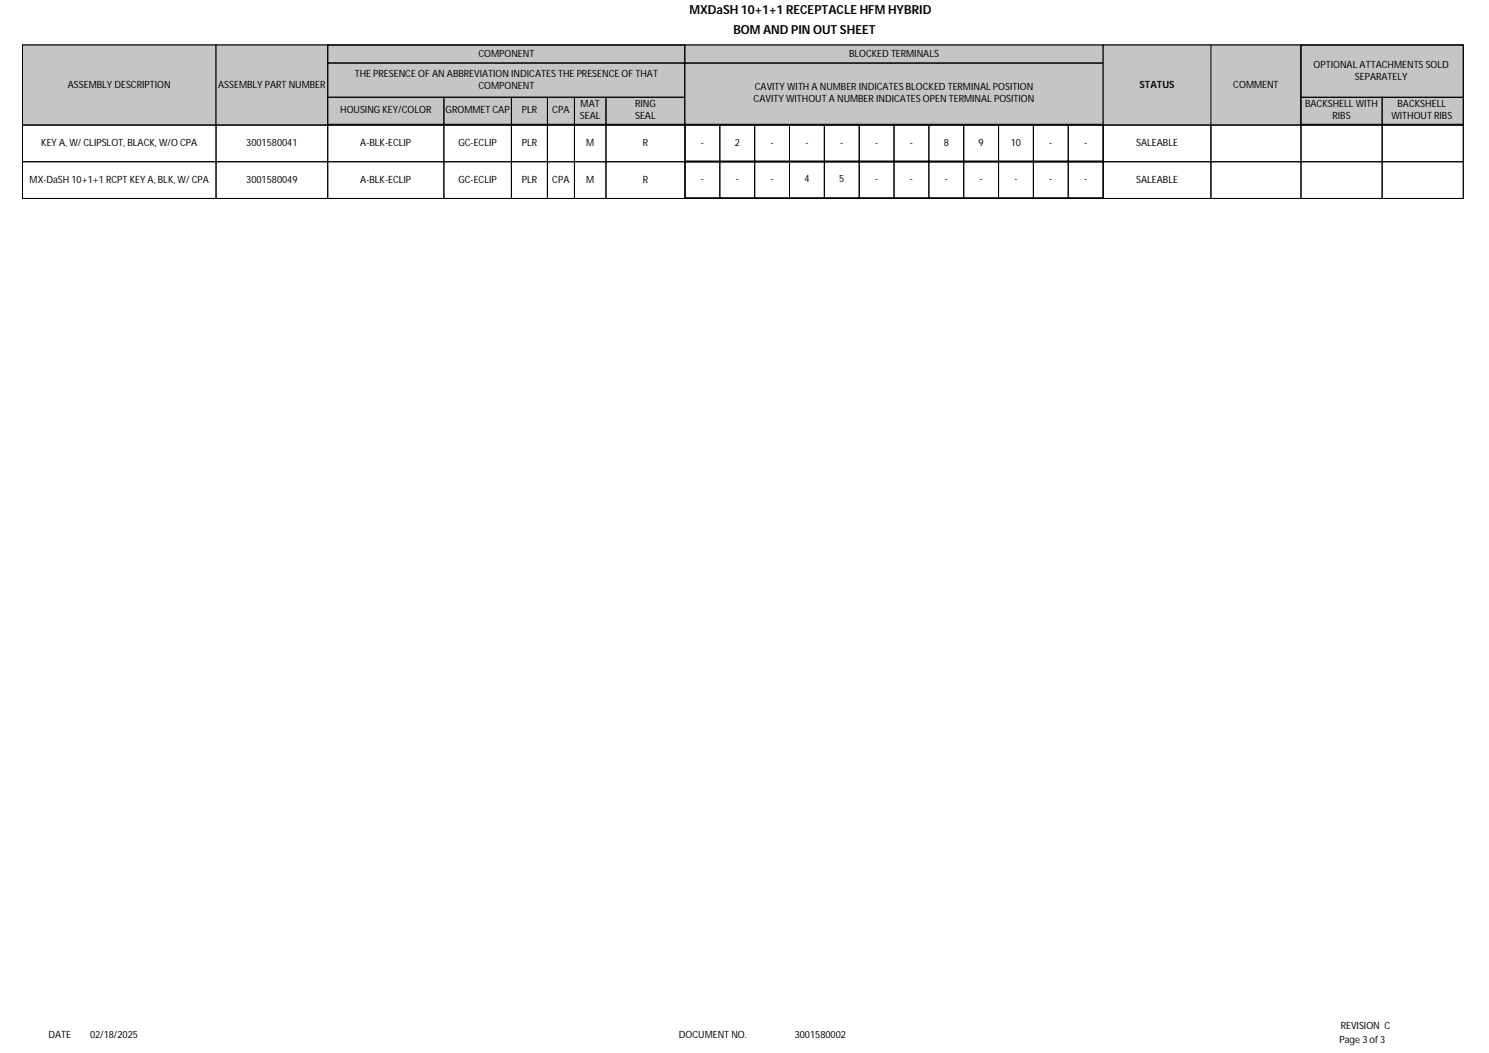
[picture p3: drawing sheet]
<svg xmlns="http://www.w3.org/2000/svg" width="420mm" height="297mm" viewBox="0 0 420 297" stroke-linecap="round" stroke-linejoin="round" font-family="sans-serif">
<defs><g id="words">
<g font-size="3.5">
<text x="194.5" y="4.1">MXDaSH 10+1+1 RECEPTACLE HFM HYBRID</text>
<text x="206.9" y="9.5">BOM AND PIN OUT SHEET</text>
</g>
<g font-size="2.8">
<text x="134.9" y="15.9">COMPONENT</text>
<text x="239.5" y="16">BLOCKED TERMINALS</text>
<text x="100.1" y="21.6">THE PRESENCE OF AN ABBREVIATION INDICATES THE PRESENCE OF THAT</text>
<text x="370.5" y="19.1">OPTIONAL ATTACHMENTS SOLD</text>
<text x="382.2" y="22.5">SEPARATELY</text>
<text x="19.1" y="24.7">ASSEMBLY DESCRIPTION</text>
<text x="61.5" y="24.7">ASSEMBLY PART NUMBER</text>
<text x="134.9" y="25">COMPONENT</text>
<text x="212.6" y="28.8">CAVITY WITHOUT A NUMBER INDICATES OPEN TERMINAL POSITION</text>
<text x="212.9" y="25.4">CAVITY WITH A NUMBER INDICATES BLOCKED TERMINAL POSITION</text>
<text x="321.4" y="24.7">STATUS</text>
<text x="347.9" y="24.7">COMMENT</text>
<text x="95.9" y="31.9">HOUSING KEY/COLOR</text>
<text x="125.7" y="31.9">GROMMET CAP</text>
<text x="147.2" y="31.9">PLR</text>
<text x="155.8" y="31.9">CPA</text>
<text x="163.6" y="33.6">SEAL</text>
<text x="163.8" y="30.3">MAT</text>
<text x="179.1" y="30.3">RING</text>
<text x="179.2" y="33.6">SEAL</text>
<text x="368.1" y="30.3">BACKSHELL WITH</text>
<text x="375.9" y="33.6">RIBS</text>
<text x="392.5" y="33.6">WITHOUT RIBS</text>
<text x="394.2" y="30.3">BACKSHELL</text>
<text x="11.6" y="41.2">KEY A, W/ CLIPSLOT, BLACK, W/O CPA</text>
<text x="69.5" y="41.2">3001580041</text>
<text x="101.6" y="41.2">A-BLK-ECLIP</text>
<text x="129.3" y="41.2">GC-ECLIP</text>
<text x="147.2" y="41.2">PLR</text>
<text x="165.3" y="41.2">M</text>
<text x="181.3" y="41.2">R</text>
<text x="197.7" y="41.1">-</text>
<text x="207.2" y="41.1">2</text>
<text x="217.4" y="41.1">-</text>
<text x="227.2" y="41.1">-</text>
<text x="237" y="41.1">-</text>
<text x="246.8" y="41.1">-</text>
<text x="256.7" y="41.1">-</text>
<text x="266.2" y="41.1">8</text>
<text x="276" y="41.1">9</text>
<text x="285.1" y="41.1">10</text>
<text x="296" y="41.1">-</text>
<text x="305.8" y="41.1">-</text>
<text x="320.5" y="41.2">SALEABLE</text>
<text x="8.4" y="51.5">MX-DaSH 10+1+1 RCPT KEY A, BLK, W/ CPA</text>
<text x="69.5" y="51.5">3001580049</text>
<text x="101.6" y="51.5">A-BLK-ECLIP</text>
<text x="129.3" y="51.5">GC-ECLIP</text>
<text x="147.2" y="51.5">PLR</text>
<text x="155.8" y="51.5">CPA</text>
<text x="165.3" y="51.5">M</text>
<text x="181.3" y="51.5">R</text>
<text x="197.7" y="51.4">-</text>
<text x="207.5" y="51.4">-</text>
<text x="217.4" y="51.4">-</text>
<text x="226.9" y="51.4">4</text>
<text x="236.7" y="51.4">5</text>
<text x="246.8" y="51.4">-</text>
<text x="256.7" y="51.4">-</text>
<text x="266.5" y="51.4">-</text>
<text x="276.3" y="51.4">-</text>
<text x="286.1" y="51.4">-</text>
<text x="296" y="51.4">-</text>
<text x="305.8" y="51.4">-</text>
<text x="320.5" y="51.5">SALEABLE</text>
<text x="13.7" y="292.8">DATE</text>
<text x="25.4" y="292.8">02/18/2025</text>
<text x="191.5" y="292.8">DOCUMENT NO.</text>
<text x="224.2" y="292.8">3001580002</text>
<text x="378.2" y="290.3">REVISION C</text>
<text x="377.8" y="294.2">Page 3 of 3</text>
</g>
</g></defs>
<path d="M6.3 12.7h406.5v43.3h-406.5z" fill="none" stroke="#000" stroke-width=".28"/>
<path d="M6.3 12.7h54.6v22.6h-54.6z" fill="#c9c6b8"/>
<path d="M6.3 12.7h54.6v22.6h-54.6z" fill="none" stroke="#000" stroke-width=".28"/>
<path d="M60.9 12.7h31.5v22.6h-31.5z" fill="#c9c6b8"/>
<path d="M60.9 12.7h31.5v22.6h-31.5z" fill="none" stroke="#000" stroke-width=".28"/>
<path d="M92.4 12.7h100.8v22.6h-100.8z" fill="#c9c6b8"/>
<path d="M92.4 12.7h100.8v22.6h-100.8zM92.5 12.7h100.7v5.1h-100.7zM92.5 17.8h100.7v9.6h-100.7zM92.4 27.4h32.8v7.7h-32.8zM125.2 27.4h19.1v7.7h-19.1zM144.3 27.4h10.1v7.7h-10.1zM154.4 27.4h7.6v7.7h-7.6zM162 27.4h8.9v7.7h-8.9zM170.9 27.4h22.3v7.7h-22.3z" fill="none" stroke="#000" stroke-width=".28"/>
<path d="M193.2 12.7h118v22.6h-118z" fill="#c9c6b8"/>
<path d="M193.2 17.8h117.9v17.3h-117.9zM193.2 12.7h117.9v5.1h-117.9z" fill="none" stroke="#000" stroke-width=".28"/>
<path d="M311.2 12.7h30.4v22.6h-30.4z" fill="#c9c6b8"/>
<path d="M311.2 12.7h30.4v22.6h-30.4z" fill="none" stroke="#000" stroke-width=".28"/>
<path d="M341.6 12.7h25.4v22.6h-25.4z" fill="#c9c6b8"/>
<path d="M341.6 12.7h25.4v22.6h-25.4z" fill="none" stroke="#000" stroke-width=".28"/>
<path d="M367 12.7h45.8v22.6h-45.8z" fill="#c9c6b8"/>
<g fill="none" stroke="#000" stroke-width=".28">
<path d="M367 12.7h45.8v22.6h-45.8zM367 12.7h45.7v14.7h-45.7zM6.3 35.3h54.6v10.3h-54.6zM60.9 35.3h31.5v10.3h-31.5zM92.4 35.3h32.8v10.3h-32.8zM125.2 35.3h19.1v10.3h-19.1zM144.3 35.3h10.1v10.3h-10.1zM154.4 35.3h7.6v10.3h-7.6zM162 35.3h8.9v10.3h-8.9zM170.9 35.3h22.3v10.3h-22.3zM193.2 35.3h118v10.3h-118zM193.2 35.3h9.8v10.1h-9.8z"/>
<path d="M203 35.3h9.9v10.1h-9.9zM212.9 35.3h9.8v10.1h-9.8zM222.7 35.3h9.8v10.1h-9.8zM232.5 35.3h9.9v10.1h-9.9zM242.4 35.3h9.8v10.1h-9.8zM252.2 35.3h9.8v10.1h-9.8zM262 35.3h9.8v10.1h-9.8zM271.8 35.3h9.9v10.1h-9.9zM281.7 35.3h9.8v10.1h-9.8zM291.5 35.3h9.8v10.1h-9.8zM301.3 35.3h9.8v10.1h-9.8zM311.2 35.3h30.4v10.3h-30.4z"/>
<path d="M341.6 35.3h25.4v10.3h-25.4zM367 27.4h22.9v7.7h-22.9zM367 35.3h22.9v10.3h-22.9zM389.9 27.4h22.9v7.7h-22.9zM389.9 35.3h22.9v10.3h-22.9zM6.3 45.6h54.6v10.4h-54.6zM60.9 45.6h31.5v10.4h-31.5zM92.4 45.6h32.8v10.4h-32.8zM125.2 45.6h19.1v10.4h-19.1zM144.3 45.6h10.1v10.4h-10.1zM154.4 45.6h7.6v10.4h-7.6zM162 45.6h8.9v10.4h-8.9z"/>
<path d="M170.9 45.6h22.3v10.4h-22.3zM193.2 45.6h118v10.4h-118zM193.2 45.7h9.8v10.1h-9.8zM203 45.7h9.9v10.1h-9.9zM212.9 45.7h9.8v10.1h-9.8zM222.7 45.7h9.8v10.1h-9.8zM232.5 45.7h9.9v10.1h-9.9zM242.4 45.7h9.8v10.1h-9.8zM252.2 45.7h9.8v10.1h-9.8zM262 45.7h9.8v10.1h-9.8zM271.8 45.7h9.9v10.1h-9.9zM281.7 45.7h9.8v10.1h-9.8z"/>
<path d="M291.5 45.7h9.8v10.1h-9.8zM301.3 45.7h9.8v10.1h-9.8zM311.2 45.6h30.4v10.4h-30.4zM341.6 45.6h25.4v10.4h-25.4zM367 45.6h22.9v10.4h-22.9zM389.9 45.6h22.9v10.4h-22.9z"/>
</g>
<use href="#words"/>
</svg>
